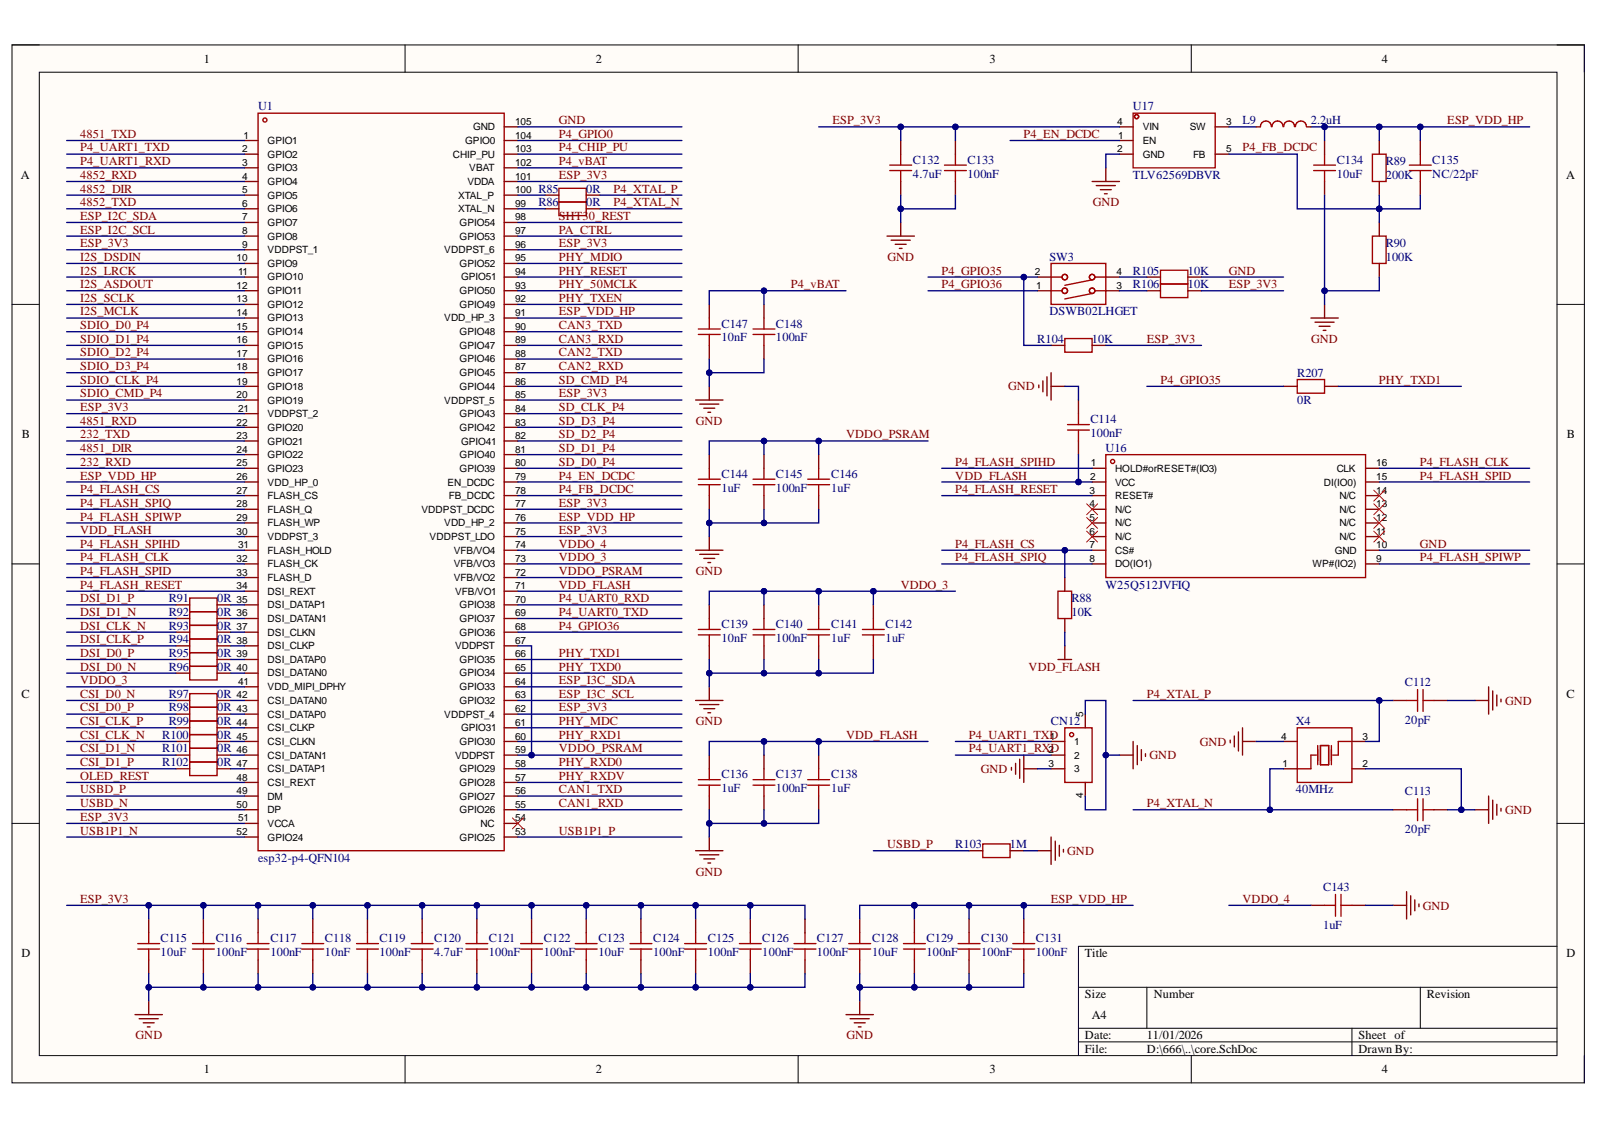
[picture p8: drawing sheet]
<svg xmlns="http://www.w3.org/2000/svg" width="297mm" height="210mm" viewBox="0 0 297 210" stroke-linecap="round" stroke-linejoin="round" font-family="sans-serif">
<defs><g id="words">
<g font-size="2.3">
<text x="37.9" y="11.7">1</text>
<text x="110.7" y="11.7">2</text>
<text x="183.9" y="11.7">3</text>
<text x="256.8" y="11.7">4</text>
<text x="3.9" y="33.3">A</text>
<text x="291.1" y="33.3">A</text>
<text x="4.1" y="81.5">B</text>
<text x="291.3" y="81.5">B</text>
<text x="4" y="129.7">C</text>
<text x="291.2" y="129.7">C</text>
<text x="4" y="178">D</text>
<text x="201.7" y="178">Title</text>
<text x="291.2" y="178">D</text>
<text x="201.7" y="185.6">Size</text>
<text x="214.5" y="185.6">Number</text>
<text x="265.2" y="185.6">Revision</text>
<text x="202.9" y="189.4">A4</text>
<text x="201.7" y="193.2">Date:</text>
<text x="201.7" y="195.7">File:</text>
<text x="213.2" y="193.2">11/01/2026</text>
<text x="213.2" y="195.7">D:\666\..\core.SchDoc</text>
<text x="252.5" y="193.2">Sheet of</text>
<text x="252.5" y="195.7">Drawn By:</text>
<text x="37.9" y="199.6">1</text>
<text x="110.7" y="199.6">2</text>
<text x="183.9" y="199.6">3</text>
<text x="256.8" y="199.6">4</text>
</g>
<g font-size="2.3" fill="#000080">
<text x="48" y="20.5">U1</text>
<text x="210.6" y="20.5">U17</text>
<text x="231" y="23.1">L9</text>
<text x="243.6" y="23.1">2.2uH</text>
<text x="100.1" y="35.8">R85</text>
<text x="109" y="35.8">0R</text>
<text x="169.7" y="30.5">C132</text>
<text x="169.7" y="33">4.7uF</text>
<text x="179.9" y="30.5">C133</text>
<text x="179.9" y="33">100nF</text>
<text x="210.6" y="33.3">TLV62569DBVR</text>
<text x="248.5" y="30.5">C134</text>
<text x="248.5" y="33">10uF</text>
<text x="257.6" y="30.8">R89</text>
<text x="257.6" y="33.3">200K</text>
<text x="266.2" y="30.5">C135</text>
<text x="266.2" y="33">NC/22pF</text>
<text x="100.1" y="38.4">R86</text>
<text x="109" y="38.4">0R</text>
<text x="257.6" y="46">R90</text>
<text x="195.1" y="48.5">SW3</text>
<text x="210.6" y="51">R105</text>
<text x="210.6" y="53.6">R106</text>
<text x="220.8" y="51">10K</text>
<text x="220.8" y="53.6">10K</text>
<text x="257.6" y="48.5">100K</text>
<text x="195.1" y="58.7">DSWB02LHGET</text>
<text x="134.1" y="60.9">C147</text>
<text x="134.1" y="63.5">10nF</text>
<text x="144.2" y="60.9">C148</text>
<text x="144.2" y="63.5">100nF</text>
<text x="192.8" y="63.7">R104</text>
<text x="202.9" y="63.7">10K</text>
<text x="241.1" y="70.1">R207</text>
<text x="241.1" y="75.1">0R</text>
<text x="202.7" y="78.7">C114</text>
<text x="202.7" y="81.2">100nF</text>
<text x="134.1" y="88.9">C144</text>
<text x="144.2" y="88.9">C145</text>
<text x="154.5" y="88.9">C146</text>
<text x="205.5" y="84">U16</text>
<text x="134.1" y="91.4">1uF</text>
<text x="144.2" y="91.4">100nF</text>
<text x="154.5" y="91.4">1uF</text>
<text x="31.4" y="112">R91</text>
<text x="40.4" y="112">0R</text>
<text x="199.1" y="112">R88</text>
<text x="205.5" y="109.5">W25Q512JVFIQ</text>
<text x="31.4" y="114.5">R92</text>
<text x="31.4" y="117.1">R93</text>
<text x="31.4" y="119.6">R94</text>
<text x="40.4" y="114.5">0R</text>
<text x="40.4" y="117.1">0R</text>
<text x="40.4" y="119.6">0R</text>
<text x="134.1" y="116.8">C139</text>
<text x="134.1" y="119.3">10nF</text>
<text x="144.2" y="116.8">C140</text>
<text x="144.2" y="119.3">100nF</text>
<text x="154.5" y="116.8">C141</text>
<text x="154.5" y="119.3">1uF</text>
<text x="164.6" y="116.8">C142</text>
<text x="164.6" y="119.3">1uF</text>
<text x="199.1" y="114.5">10K</text>
<text x="31.4" y="122.1">R95</text>
<text x="31.4" y="124.7">R96</text>
<text x="40.4" y="122.1">0R</text>
<text x="40.4" y="124.7">0R</text>
<text x="31.4" y="129.7">R97</text>
<text x="40.4" y="129.7">0R</text>
<text x="261.2" y="127.5">C112</text>
<text x="30.1" y="137.3">R100</text>
<text x="31.4" y="132.3">R98</text>
<text x="31.4" y="134.8">R99</text>
<text x="40.4" y="132.3">0R</text>
<text x="40.4" y="134.8">0R</text>
<text x="40.4" y="137.3">0R</text>
<text x="195.3" y="134.8">CN12</text>
<text x="240.8" y="134.8">X4</text>
<text x="261.2" y="134.6">20pF</text>
<text x="30.1" y="139.9">R101</text>
<text x="30.1" y="142.4">R102</text>
<text x="40.4" y="139.9">0R</text>
<text x="40.4" y="142.4">0R</text>
<text x="134.1" y="144.7">C136</text>
<text x="134.1" y="147.2">1uF</text>
<text x="144.2" y="144.7">C137</text>
<text x="144.2" y="147.2">100nF</text>
<text x="154.5" y="144.7">C138</text>
<text x="154.5" y="147.2">1uF</text>
<text x="240.8" y="147.5">40MHz</text>
<text x="261.2" y="147.7">C113</text>
<text x="261.2" y="154.9">20pF</text>
<text x="48" y="160.2">esp32-p4-QFN104</text>
<text x="177.6" y="157.7">R103</text>
<text x="187.7" y="157.7">1M</text>
<text x="245.9" y="165.6">C143</text>
<text x="245.9" y="172.7">1uF</text>
<text x="29.9" y="175.2">C115</text>
<text x="29.9" y="177.7">10uF</text>
<text x="40.1" y="175.2">C116</text>
<text x="40.1" y="177.7">100nF</text>
<text x="50.3" y="175.2">C117</text>
<text x="50.3" y="177.7">100nF</text>
<text x="60.4" y="175.2">C118</text>
<text x="60.4" y="177.7">10nF</text>
<text x="70.6" y="175.2">C119</text>
<text x="70.6" y="177.7">100nF</text>
<text x="80.7" y="175.2">C120</text>
<text x="80.7" y="177.7">4.7uF</text>
<text x="90.9" y="175.2">C121</text>
<text x="90.9" y="177.7">100nF</text>
<text x="101.1" y="175.2">C122</text>
<text x="101.1" y="177.7">100nF</text>
<text x="111.2" y="175.2">C123</text>
<text x="111.2" y="177.7">10uF</text>
<text x="121.4" y="175.2">C124</text>
<text x="121.4" y="177.7">100nF</text>
<text x="131.5" y="175.2">C125</text>
<text x="131.5" y="177.7">100nF</text>
<text x="141.7" y="175.2">C126</text>
<text x="141.7" y="177.7">100nF</text>
<text x="151.9" y="175.2">C127</text>
<text x="151.9" y="177.7">100nF</text>
<text x="162.1" y="175.2">C128</text>
<text x="162.1" y="177.7">10uF</text>
<text x="172.2" y="175.2">C129</text>
<text x="172.2" y="177.7">100nF</text>
<text x="182.4" y="175.2">C130</text>
<text x="182.4" y="177.7">100nF</text>
<text x="192.5" y="175.2">C131</text>
<text x="192.5" y="177.7">100nF</text>
</g>
<g font-size="2.3" fill="#800000">
<text x="103.9" y="23.1">GND</text>
<text x="154.7" y="23.1">ESP_3V3</text>
<text x="269" y="23.1">ESP_VDD_HP</text>
<text x="14.9" y="25.6">4851_TXD</text>
<text x="14.9" y="28.1">P4_UART1_TXD</text>
<text x="103.9" y="28.1">P4_CHIP_PU</text>
<text x="103.9" y="25.6">P4_GPIO0</text>
<text x="190.3" y="25.6">P4_EN_DCDC</text>
<text x="231" y="28.1">P4_FB_DCDC</text>
<text x="14.9" y="30.8">P4_UART1_RXD</text>
<text x="14.9" y="33.3">4852_RXD</text>
<text x="14.9" y="35.8">4852_DIR</text>
<text x="103.9" y="33.3">ESP_3V3</text>
<text x="103.9" y="30.8">P4_vBAT</text>
<text x="114" y="35.8">P4_XTAL_P</text>
<text x="14.9" y="38.4">4852_TXD</text>
<text x="14.9" y="40.9">ESP_I2C_SDA</text>
<text x="103.9" y="40.9">SHT30_REST</text>
<text x="114" y="38.4">P4_XTAL_N</text>
<text x="203.1" y="38.4">GND</text>
<text x="14.9" y="46">ESP_3V3</text>
<text x="14.9" y="43.4">ESP_I2C_SCL</text>
<text x="103.9" y="46">ESP_3V3</text>
<text x="103.9" y="43.4">PA_CTRL</text>
<text x="14.9" y="48.5">I2S_DSDIN</text>
<text x="14.9" y="51">I2S_LRCK</text>
<text x="14.9" y="53.6">I2S_ASDOUT</text>
<text x="103.9" y="53.6">PHY_50MCLK</text>
<text x="103.9" y="51">PHY_RESET</text>
<text x="103.9" y="48.5">PHY_MDIO</text>
<text x="147" y="53.6">P4_vBAT</text>
<text x="165" y="48.5">GND</text>
<text x="175" y="51">P4_GPIO35</text>
<text x="175" y="53.6">P4_GPIO36</text>
<text x="228.4" y="53.6">ESP_3V3</text>
<text x="228.4" y="51">GND</text>
<text x="14.9" y="56.1">I2S_SCLK</text>
<text x="14.9" y="58.7">I2S_MCLK</text>
<text x="103.9" y="58.7">ESP_VDD_HP</text>
<text x="103.9" y="56.1">PHY_TXEN</text>
<text x="14.9" y="61.2">SDIO_D0_P4</text>
<text x="14.9" y="63.7">SDIO_D1_P4</text>
<text x="103.9" y="63.7">CAN3_RXD</text>
<text x="103.9" y="61.2">CAN3_TXD</text>
<text x="213.2" y="63.7">ESP_3V3</text>
<text x="243.7" y="63.7">GND</text>
<text x="14.9" y="66.3">SDIO_D2_P4</text>
<text x="14.9" y="68.8">SDIO_D3_P4</text>
<text x="14.9" y="71.3">SDIO_CLK_P4</text>
<text x="103.9" y="71.3">SD_CMD_P4</text>
<text x="103.9" y="68.8">CAN2_RXD</text>
<text x="103.9" y="66.3">CAN2_TXD</text>
<text x="215.7" y="71.3">P4_GPIO35</text>
<text x="256.3" y="71.3">PHY_TXD1</text>
<text x="14.9" y="76.4">ESP_3V3</text>
<text x="14.9" y="73.9">SDIO_CMD_P4</text>
<text x="103.9" y="73.9">ESP_3V3</text>
<text x="103.9" y="76.4">SD_CLK_P4</text>
<text x="187.4" y="72.6">GND</text>
<text x="14.9" y="78.9">4851_RXD</text>
<text x="14.9" y="81.5">232_TXD</text>
<text x="103.9" y="81.5">SD_D2_P4</text>
<text x="103.9" y="78.9">SD_D3_P4</text>
<text x="129.3" y="78.9">GND</text>
<text x="157.3" y="81.5">VDDO_PSRAM</text>
<text x="14.9" y="89.2">ESP_VDD_HP</text>
<text x="14.9" y="84">4851_DIR</text>
<text x="14.9" y="86.5">232_RXD</text>
<text x="103.9" y="89.2">P4_EN_DCDC</text>
<text x="103.9" y="86.5">SD_D0_P4</text>
<text x="103.9" y="84">SD_D1_P4</text>
<text x="177.6" y="86.5">P4_FLASH_SPIHD</text>
<text x="177.6" y="89.2">VDD_FLASH</text>
<text x="263.9" y="86.5">P4_FLASH_CLK</text>
<text x="263.9" y="89.2">P4_FLASH_SPID</text>
<text x="14.9" y="94.2">P4_FLASH_SPIQ</text>
<text x="14.9" y="91.7">P4_FLASH_CS</text>
<text x="103.9" y="94.2">ESP_3V3</text>
<text x="103.9" y="91.7">P4_FB_DCDC</text>
<text x="177.6" y="91.7">P4_FLASH_RESET</text>
<text x="14.9" y="96.8">P4_FLASH_SPIWP</text>
<text x="14.9" y="101.8">P4_FLASH_SPIHD</text>
<text x="14.9" y="99.3">VDD_FLASH</text>
<text x="103.9" y="101.8">VDDO_4</text>
<text x="103.9" y="99.3">ESP_3V3</text>
<text x="103.9" y="96.8">ESP_VDD_HP</text>
<text x="177.6" y="101.8">P4_FLASH_CS</text>
<text x="263.9" y="101.8">GND</text>
<text x="14.9" y="104.4">P4_FLASH_CLK</text>
<text x="14.9" y="106.9">P4_FLASH_SPID</text>
<text x="103.9" y="106.9">VDDO_PSRAM</text>
<text x="103.9" y="104.4">VDDO_3</text>
<text x="129.3" y="106.9">GND</text>
<text x="177.6" y="104.4">P4_FLASH_SPIQ</text>
<text x="263.9" y="104.4">P4_FLASH_SPIWP</text>
<text x="14.9" y="109.5">P4_FLASH_RESET</text>
<text x="14.9" y="112">DSI_D1_P</text>
<text x="103.9" y="109.5">VDD_FLASH</text>
<text x="103.9" y="112">P4_UART0_RXD</text>
<text x="167.4" y="109.5">VDDO_3</text>
<text x="14.9" y="114.5">DSI_D1_N</text>
<text x="14.9" y="117.1">DSI_CLK_N</text>
<text x="14.9" y="119.6">DSI_CLK_P</text>
<text x="103.9" y="117.1">P4_GPIO36</text>
<text x="103.9" y="114.5">P4_UART0_TXD</text>
<text x="14.9" y="122.1">DSI_D0_P</text>
<text x="14.9" y="124.7">DSI_D0_N</text>
<text x="103.9" y="122.1">PHY_TXD1</text>
<text x="103.9" y="124.7">PHY_TXD0</text>
<text x="191.2" y="124.7">VDD_FLASH</text>
<text x="14.9" y="127.2">VDDO_3</text>
<text x="14.9" y="129.7">CSI_D0_N</text>
<text x="103.9" y="129.7">ESP_I3C_SCL</text>
<text x="103.9" y="127.2">ESP_I3C_SDA</text>
<text x="213.2" y="129.7">P4_XTAL_P</text>
<text x="279.8" y="131">GND</text>
<text x="14.9" y="132.3">CSI_D0_P</text>
<text x="14.9" y="134.8">CSI_CLK_P</text>
<text x="14.9" y="137.3">CSI_CLK_N</text>
<text x="103.9" y="132.3">ESP_3V3</text>
<text x="103.9" y="137.3">PHY_RXD1</text>
<text x="103.9" y="134.8">PHY_MDC</text>
<text x="129.3" y="134.8">GND</text>
<text x="157.3" y="137.3">VDD_FLASH</text>
<text x="180.1" y="137.3">P4_UART1_TXD</text>
<text x="14.9" y="139.9">CSI_D1_N</text>
<text x="14.9" y="142.4">CSI_D1_P</text>
<text x="103.9" y="139.9">VDDO_PSRAM</text>
<text x="103.9" y="142.4">PHY_RXD0</text>
<text x="180.1" y="139.9">P4_UART1_RXD</text>
<text x="182.3" y="143.7">GND</text>
<text x="213.7" y="141.1">GND</text>
<text x="223" y="138.6">GND</text>
<text x="14.9" y="145">OLED_REST</text>
<text x="14.9" y="147.5">USBD_P</text>
<text x="103.9" y="147.5">CAN1_TXD</text>
<text x="103.9" y="145">PHY_RXDV</text>
<text x="14.9" y="150.1">USBD_N</text>
<text x="14.9" y="152.6">ESP_3V3</text>
<text x="14.9" y="155.2">USB1P1_N</text>
<text x="103.9" y="155.2">USB1P1_P</text>
<text x="103.9" y="150.1">CAN1_RXD</text>
<text x="213.2" y="150.1">P4_XTAL_N</text>
<text x="279.8" y="151.4">GND</text>
<text x="164.9" y="157.7">USBD_P</text>
<text x="198.4" y="159">GND</text>
<text x="14.9" y="167.9">ESP_3V3</text>
<text x="129.3" y="162.8">GND</text>
<text x="195.3" y="167.9">ESP_VDD_HP</text>
<text x="231" y="167.9">VDDO_4</text>
<text x="264.5" y="169.1">GND</text>
<text x="25.2" y="193.2">GND</text>
<text x="157.4" y="193.2">GND</text>
</g>
<g font-size="1.9">
<text x="95.8" y="23.2">105</text>
<text x="207.7" y="23.2">4</text>
<text x="227.9" y="23.2">3</text>
<text x="45" y="28.3">2</text>
<text x="45.3" y="25.8">1</text>
<text x="49.7" y="26.8">GPIO1</text>
<text x="49.7" y="29.3">GPIO2</text>
<text x="84.2" y="29.3">CHIP_PU</text>
<text x="86.5" y="26.8">GPIO0</text>
<text x="88" y="24.3">GND</text>
<text x="95.8" y="28.3">103</text>
<text x="95.8" y="25.8">104</text>
<text x="207.7" y="28.3">2</text>
<text x="207.9" y="25.8">1</text>
<text x="212.4" y="24.3">VIN</text>
<text x="212.4" y="26.8">EN</text>
<text x="212.4" y="29.3">GND</text>
<text x="221.1" y="24.3">SW</text>
<text x="221.8" y="29.3">FB</text>
<text x="227.9" y="28.3">5</text>
<text x="45" y="30.8">3</text>
<text x="45" y="33.4">4</text>
<text x="45" y="35.9">5</text>
<text x="49.7" y="31.9">GPIO3</text>
<text x="49.7" y="34.4">GPIO4</text>
<text x="86.9" y="34.4">VDDA</text>
<text x="87.2" y="31.9">VBAT</text>
<text x="95.8" y="35.9">100</text>
<text x="95.8" y="33.4">101</text>
<text x="95.8" y="30.8">102</text>
<text x="45" y="38.5">6</text>
<text x="45" y="41">7</text>
<text x="49.7" y="36.9">GPIO5</text>
<text x="49.7" y="39.5">GPIO6</text>
<text x="85.2" y="39.5">XTAL_N</text>
<text x="85.2" y="36.9">XTAL_P</text>
<text x="95.8" y="41">98</text>
<text x="95.8" y="38.5">99</text>
<text x="45" y="43.5">8</text>
<text x="45" y="46.1">9</text>
<text x="49.7" y="42">GPIO7</text>
<text x="49.7" y="44.5">GPIO8</text>
<text x="49.7" y="47.1">VDDPST_1</text>
<text x="82.6" y="47.1">VDDPST_6</text>
<text x="85.4" y="44.5">GPIO53</text>
<text x="85.4" y="42">GPIO54</text>
<text x="95.8" y="46.1">96</text>
<text x="95.8" y="43.5">97</text>
<text x="44" y="48.6">10</text>
<text x="44" y="53.7">12</text>
<text x="44.2" y="51.1">11</text>
<text x="49.7" y="49.6">GPIO9</text>
<text x="49.7" y="52.1">GPIO10</text>
<text x="85.4" y="49.6">GPIO52</text>
<text x="85.7" y="52.1">GPIO51</text>
<text x="95.8" y="53.7">93</text>
<text x="95.8" y="51.1">94</text>
<text x="95.8" y="48.6">95</text>
<text x="192.4" y="51.1">2</text>
<text x="192.6" y="53.7">1</text>
<text x="207.5" y="53.7">3</text>
<text x="207.5" y="51.1">4</text>
<text x="44" y="56.2">13</text>
<text x="44" y="58.7">14</text>
<text x="49.7" y="54.7">GPIO11</text>
<text x="49.7" y="57.2">GPIO12</text>
<text x="49.7" y="59.8">GPIO13</text>
<text x="82.6" y="59.8">VDD_HP_3</text>
<text x="85.4" y="57.2">GPIO49</text>
<text x="85.4" y="54.7">GPIO50</text>
<text x="95.8" y="58.7">91</text>
<text x="95.8" y="56.2">92</text>
<text x="44" y="61.3">15</text>
<text x="44" y="63.8">16</text>
<text x="49.7" y="62.3">GPIO14</text>
<text x="49.7" y="64.8">GPIO15</text>
<text x="85.4" y="64.8">GPIO47</text>
<text x="85.4" y="62.3">GPIO48</text>
<text x="95.8" y="63.8">89</text>
<text x="95.8" y="61.3">90</text>
<text x="44" y="66.3">17</text>
<text x="44" y="68.9">18</text>
<text x="44" y="71.5">19</text>
<text x="49.7" y="67.4">GPIO16</text>
<text x="49.7" y="69.9">GPIO17</text>
<text x="85.4" y="69.9">GPIO45</text>
<text x="85.4" y="67.4">GPIO46</text>
<text x="95.8" y="71.5">86</text>
<text x="95.8" y="68.9">87</text>
<text x="95.8" y="66.3">88</text>
<text x="44" y="74">20</text>
<text x="44.2" y="76.6">21</text>
<text x="49.7" y="72.5">GPIO18</text>
<text x="49.7" y="75.1">GPIO19</text>
<text x="49.7" y="77.6">VDDPST_2</text>
<text x="82.6" y="75.1">VDDPST_5</text>
<text x="85.4" y="77.6">GPIO43</text>
<text x="85.4" y="72.5">GPIO44</text>
<text x="95.8" y="76.6">84</text>
<text x="95.8" y="74">85</text>
<text x="44" y="79.1">22</text>
<text x="44" y="81.6">23</text>
<text x="49.7" y="80.1">GPIO20</text>
<text x="49.7" y="82.7">GPIO21</text>
<text x="85.4" y="80.1">GPIO42</text>
<text x="85.7" y="82.7">GPIO41</text>
<text x="95.8" y="81.6">82</text>
<text x="95.8" y="79.1">83</text>
<text x="44" y="84.2">24</text>
<text x="44" y="86.7">25</text>
<text x="44" y="89.3">26</text>
<text x="49.7" y="85.2">GPIO22</text>
<text x="49.7" y="87.7">GPIO23</text>
<text x="85.4" y="87.7">GPIO39</text>
<text x="85.4" y="85.2">GPIO40</text>
<text x="95.8" y="89.3">79</text>
<text x="95.8" y="86.7">80</text>
<text x="95.8" y="84.2">81</text>
<text x="202.6" y="89.3">2</text>
<text x="202.8" y="86.7">1</text>
<text x="207.3" y="87.7">HOLD#orRESET#(IO3)</text>
<text x="248.5" y="87.7">CLK</text>
<text x="255.8" y="86.7">16</text>
<text x="255.8" y="89.3">15</text>
<text x="44" y="91.8">27</text>
<text x="44" y="94.3">28</text>
<text x="49.7" y="90.3">VDD_HP_0</text>
<text x="49.7" y="92.8">FLASH_CS</text>
<text x="49.7" y="95.3">FLASH_Q</text>
<text x="78.3" y="95.3">VDDPST_DCDC</text>
<text x="83.2" y="90.3">EN_DCDC</text>
<text x="83.4" y="92.8">FB_DCDC</text>
<text x="95.8" y="94.3">77</text>
<text x="95.8" y="91.8">78</text>
<text x="202.5" y="94.3">4</text>
<text x="202.5" y="91.8">3</text>
<text x="207.3" y="95.3">N/C</text>
<text x="207.3" y="92.8">RESET#</text>
<text x="207.3" y="90.3">VCC</text>
<text x="246.1" y="90.3">DI(IO0)</text>
<text x="249" y="92.8">N/C</text>
<text x="249" y="95.3">N/C</text>
<text x="255.8" y="91.8">14</text>
<text x="255.8" y="94.3">13</text>
<text x="44" y="96.9">29</text>
<text x="44" y="99.4">30</text>
<text x="44.2" y="101.9">31</text>
<text x="49.7" y="97.9">FLASH_WP</text>
<text x="49.7" y="100.4">VDDPST_3</text>
<text x="79.9" y="100.4">VDDPST_LDO</text>
<text x="82.6" y="97.9">VDD_HP_2</text>
<text x="95.8" y="101.9">74</text>
<text x="95.8" y="99.4">75</text>
<text x="95.8" y="96.9">76</text>
<text x="202.5" y="101.9">7</text>
<text x="202.5" y="99.4">6</text>
<text x="202.5" y="96.9">5</text>
<text x="207.3" y="100.4">N/C</text>
<text x="207.3" y="97.9">N/C</text>
<text x="249" y="97.9">N/C</text>
<text x="249" y="100.4">N/C</text>
<text x="255.8" y="96.9">12</text>
<text x="255.8" y="99.4">11</text>
<text x="255.8" y="101.9">10</text>
<text x="44" y="104.5">32</text>
<text x="44" y="107">33</text>
<text x="49.7" y="102.9">FLASH_HOLD</text>
<text x="49.7" y="105.5">FLASH_CK</text>
<text x="84.3" y="105.5">VFB/VO3</text>
<text x="84.3" y="102.9">VFB/VO4</text>
<text x="95.8" y="107">72</text>
<text x="95.8" y="104.5">73</text>
<text x="202.5" y="104.5">8</text>
<text x="207.3" y="105.5">DO(IO1)</text>
<text x="207.3" y="102.9">CS#</text>
<text x="244" y="105.5">WP#(IO2)</text>
<text x="248.1" y="102.9">GND</text>
<text x="255.8" y="104.5">9</text>
<text x="44" y="109.5">34</text>
<text x="44" y="112.1">35</text>
<text x="49.7" y="108">FLASH_D</text>
<text x="49.7" y="110.6">DSI_REXT</text>
<text x="49.7" y="113.1">DSI_DATAP1</text>
<text x="84.3" y="108">VFB/VO2</text>
<text x="84.6" y="110.6">VFB/VO1</text>
<text x="85.4" y="113.1">GPIO38</text>
<text x="95.8" y="112.1">70</text>
<text x="95.8" y="109.5">71</text>
<text x="44" y="114.6">36</text>
<text x="44" y="117.1">37</text>
<text x="44" y="119.7">38</text>
<text x="49.7" y="115.6">DSI_DATAN1</text>
<text x="49.7" y="118.2">DSI_CLKN</text>
<text x="85.4" y="118.2">GPIO36</text>
<text x="85.4" y="115.6">GPIO37</text>
<text x="95.8" y="119.7">67</text>
<text x="95.8" y="117.1">68</text>
<text x="95.8" y="114.6">69</text>
<text x="44" y="122.2">39</text>
<text x="44" y="124.8">40</text>
<text x="49.7" y="120.7">DSI_CLKP</text>
<text x="49.7" y="123.2">DSI_DATAP0</text>
<text x="49.7" y="125.8">DSI_DATAN0</text>
<text x="84.6" y="120.7">VDDPST</text>
<text x="85.4" y="125.8">GPIO34</text>
<text x="85.4" y="123.2">GPIO35</text>
<text x="95.8" y="124.8">65</text>
<text x="95.8" y="122.2">66</text>
<text x="44" y="129.8">42</text>
<text x="44.2" y="127.3">41</text>
<text x="49.7" y="128.3">VDD_MIPI_DPHY</text>
<text x="49.7" y="130.9">CSI_DATAN0</text>
<text x="85.4" y="130.9">GPIO32</text>
<text x="85.4" y="128.3">GPIO33</text>
<text x="95.8" y="129.8">63</text>
<text x="95.8" y="127.3">64</text>
<text x="44" y="132.4">43</text>
<text x="44" y="135">44</text>
<text x="44" y="137.5">45</text>
<text x="49.7" y="133.5">CSI_DATAP0</text>
<text x="49.7" y="136">CSI_CLKP</text>
<text x="82.6" y="133.5">VDDPST_4</text>
<text x="85.7" y="136">GPIO31</text>
<text x="95.8" y="137.5">60</text>
<text x="95.8" y="135">61</text>
<text x="95.8" y="132.4">62</text>
<text x="195.2" y="137.5">1</text>
<text x="201.3" y="133.3" transform="rotate(-90 201.3 133.3)">5</text>
<text x="238.1" y="137.5">4</text>
<text x="253.3" y="137.5">3</text>
<text x="44" y="140">46</text>
<text x="44" y="142.6">47</text>
<text x="49.7" y="138.5">CSI_CLKN</text>
<text x="49.7" y="141.1">CSI_DATAN1</text>
<text x="49.7" y="143.6">CSI_DATAP1</text>
<text x="84.6" y="141.1">VDDPST</text>
<text x="85.4" y="143.6">GPIO29</text>
<text x="85.4" y="138.5">GPIO30</text>
<text x="95.8" y="142.6">58</text>
<text x="95.8" y="140">59</text>
<text x="194.9" y="140">2</text>
<text x="194.9" y="142.6">3</text>
<text x="199.7" y="138.5">1</text>
<text x="199.7" y="141.1">2</text>
<text x="199.7" y="143.6">3</text>
<text x="238.4" y="142.6">1</text>
<text x="253.3" y="142.6">2</text>
<text x="44" y="145.1">48</text>
<text x="44" y="147.7">49</text>
<text x="49.7" y="146.1">CSI_REXT</text>
<text x="49.7" y="148.7">DM</text>
<text x="85.4" y="148.7">GPIO27</text>
<text x="85.4" y="146.1">GPIO28</text>
<text x="95.8" y="147.7">56</text>
<text x="95.8" y="145.1">57</text>
<text x="201.3" y="148.4" transform="rotate(-90 201.3 148.4)">4</text>
<text x="44" y="150.2">50</text>
<text x="44" y="155.3">52</text>
<text x="44.2" y="152.7">51</text>
<text x="49.7" y="151.2">DP</text>
<text x="49.7" y="153.7">VCCA</text>
<text x="85.4" y="151.2">GPIO26</text>
<text x="89.3" y="153.7">NC</text>
<text x="95.8" y="155.3">53</text>
<text x="95.8" y="152.7">54</text>
<text x="95.8" y="150.2">55</text>
<text x="49.7" y="156.3">GPIO24</text>
<text x="85.4" y="156.3">GPIO25</text>
</g>
</g></defs>
<path d="M2.2 8.4h292.3v192.9h-292.3z" fill-rule="evenodd" fill="#fffcf8"/>
<path d="M2.2 8.4h292.3v192.9h-292.3z" fill="none" stroke="#000" stroke-width=".19"/>
<path d="M7.3 13.4h282.1v182.9h-282.1z" fill-rule="evenodd" fill="#fffcf8"/>
<g fill="none" stroke="#000" stroke-width=".19">
<path d="M2.2 8.3h5.1M7.3 13.4h282.1v182.9h-282.1zM75.3 8.3v5.1M148.4 8.3v5.1M221.4 8.4v5M289.4 8.4h5.1v5M2.2 56.6h5.1M289.4 56.6h5.1M2.2 104.8h5.1M289.4 104.8h5.1M2.2 153.1h5.1M289.4 153.1h5.1"/>
<path d="M289.4 175.9h-88.9v20.4M75.3 196.3v5M148.4 196.3v5M200.5 183.6h88.9M200.5 191.2h88.9M200.5 193.7h88.9M213.2 183.6v7.6M221.4 196.3v5M251.3 191.2v5.1M264 183.6v7.6M294.5 196.3v5"/>
</g>
<g fill="none" stroke="#a00000" stroke-width=".25">
<path d="M48 21h45.7v137.2h-45.7zM103.9 35h5.1v2.6h-5.1zM103.9 37.6h5.1v2.5h-5.1zM165.4 31.7h4.1M165.4 30.7h4.1M167.4 28.7v2M167.4 31.7v2M175.6 31.7h4M175.6 30.7h4M177.6 28.7v2M177.6 31.7v2M210.6 21h15.3v10.2h-15.3z"/>
<path d="M244.2 31.7h4M244.2 30.7h4M246.2 28.7v2M246.2 31.7v2M255.1 28.7h2.6v5h-2.6zM262 31.7h4M262 30.7h4M264 28.7v2M264 31.7v2M131.8 59.1v2.1M142 59.1v2.1M195.4 49h10.2v7.6h-10.2z"/>
<path d="M195.4 51.5h2M195.4 54.1h2M203 52l-5.1 1M203 54.6l-5.1 1M203.5 51.5h2.1M203.5 54.1h2.1M215.7 50.2h5.1v2.6h-5.1zM215.7 52.8h5.1v2.5h-5.1zM255.1 43.9h2.6v5.1h-2.6zM129.8 62.2h4.1M129.8 61.2h4.1M131.8 62.2v2"/>
<path d="M140 62.2h4M140 61.2h4M142 62.2v2M197.9 62.9h5.1v2.6h-5.1zM198.4 80h4.1M198.4 78.9h4.1M200.5 76.9v2M200.5 80v2M129.8 90.1h4.1M129.8 89.1h4.1M131.8 87.1v2M131.8 90.1v2"/>
<path d="M140 90.1h4M140 89.1h4M142 87.1v2M142 90.1v2M150.1 90.1h4.1M150.1 89.1h4.1M152.2 87.1v2M152.2 90.1v2M205.6 84.5h48.2v22.9h-48.2zM35.3 111.2h5v2.5h-5zM35.3 113.7h5v2.6h-5zM35.3 116.3h5v2.5h-5z"/>
<path d="M35.3 118.8h5v2.5h-5zM129.8 118h4.1M129.8 117h4.1M131.8 115v2M131.8 118v2.1M140 118h4M140 117h4M142 115v2M142 118v2.1M150.1 118h4.1M150.1 117h4.1M152.2 115v2"/>
<path d="M152.2 118v2.1M160.3 118h4.1M160.3 117h4.1M162.3 115v2M162.3 118v2.1M196.7 109.9h2.5v5.1h-2.5zM35.3 121.3h5v2.6h-5zM35.3 123.9h5v2.5h-5zM35.3 129h5v2.5h-5zM35.3 131.5h5v2.5h-5zM35.3 134h5v2.6h-5zM35.3 136.6h5v2.5h-5z"/>
<path d="M35.3 139.1h5v2.6h-5zM197.9 135.3h5.1v10.2h-5.1zM241.1 135.3h10.2v10.2h-10.2zM244.9 138.6v3.6M245.4 138.6h1.6v3.6h-1.6zM247.5 138.6v3.6M251.3 137.9h-2.5v2.5h-1.1M261.5 130.2h2M263.5 128.2v4.1M264.5 130.2h2M264.5 128.2v4.1M35.3 141.7h5v2.5h-5z"/>
<path d="M129.8 146h4.1M129.8 145h4.1M131.8 142.9v2.1M131.8 146v2M140 146h4M140 145h4M142 142.9v2.1M142 146v2M150.1 146h4.1M150.1 145h4.1M152.2 142.9v2.1M152.2 146v2"/>
<path d="M182.7 156.9h5.1v2.5h-5.1zM244.7 140.4h-1v2.5h-2.6M261.5 150.6h2M263.5 148.5v4.1M264.5 148.5v4.1M264.5 150.6h2M25.6 176.4h4.1M25.6 175.4h4.1M27.6 173.4v2M27.6 176.4v2.1M35.8 176.4h4M35.8 175.4h4"/>
<path d="M37.8 173.4v2M37.8 176.4v2.1M45.9 176.4h4.1M45.9 175.4h4.1M48 173.4v2M48 176.4v2.1M56.1 176.4h4.1M56.1 175.4h4.1M58.1 173.4v2M58.1 176.4v2.1M66.3 176.4h4M66.3 175.4h4"/>
<path d="M68.3 173.4v2M68.3 176.4v2.1M76.4 176.4h4.1M76.4 175.4h4.1M78.5 173.4v2M78.5 176.4v2.1M86.6 176.4h4.1M86.6 175.4h4.1M88.6 173.4v2M88.6 176.4v2.1M96.8 176.4h4M96.8 175.4h4"/>
<path d="M98.8 173.4v2M98.8 176.4v2.1M106.9 176.4h4.1M106.9 175.4h4.1M109 173.4v2M109 176.4v2.1M117.1 176.4h4.1M117.1 175.4h4.1M119.1 173.4v2M119.1 176.4v2.1M127.3 176.4h4M127.3 175.4h4"/>
<path d="M129.3 173.4v2M129.3 176.4v2.1M137.4 176.4h4.1M137.4 175.4h4.1M139.5 173.4v2M139.5 176.4v2.1M147.6 176.4h4.1M147.6 175.4h4.1M149.6 173.4v2M149.6 176.4v2.1M157.8 176.4h4M157.8 175.4h4"/>
<path d="M159.8 173.4v2M159.8 176.4v2.1M167.9 176.4h4.1M167.9 175.4h4.1M170 173.4v2M170 176.4v2.1M178.1 176.4h4.1M178.1 175.4h4.1M180.1 173.4v2M180.1 176.4v2.1M188.3 176.4h4M188.3 175.4h4"/>
<path d="M190.3 173.4v2M190.3 176.4v2.1M246.2 168.3h2M248.2 166.3v4M249.3 166.3v4M249.3 168.3h2"/>
<circle cx="49.2" cy="22.3" r=".38"/>
<circle cx="211.3" cy="21.7" r=".38"/>
<circle cx="197.9" cy="51.5" r=".51"/>
<circle cx="197.9" cy="54.1" r=".51"/>
<circle cx="203" cy="51.5" r=".51"/>
<circle cx="203" cy="54.1" r=".51"/>
<circle cx="206.8" cy="85.8" r=".38"/>
<circle cx="199.2" cy="136.6" r=".38"/>
</g>
<g fill="none" stroke="#800" stroke-width=".25">
<path d="M45.4 26.1h2.6M45.4 28.7h2.6M45.4 31.2h2.6M45.4 33.7h2.6M45.4 36.3h2.6M45.4 38.8h2.6M93.7 26.1h2.6M93.7 28.7h2.6M93.7 31.2h2.6M93.7 33.7h2.6M93.7 36.3h2.6M93.7 38.8h2.6"/>
<path d="M93.7 23.6h2.6M101.3 36.3h2.6M101.3 38.8h2.6M109 36.3h2.5M109 38.8h2.5M167.4 26.1v2.6M167.4 33.7v2.6M177.6 26.1v2.6M177.6 33.7v2.6M208.1 26.1h2.5M208.1 28.7h2.5M208.1 23.6h2.5"/>
<path d="M225.9 28.7h2.5M225.9 23.6h2.5M246.2 26.1v2.6M246.2 33.7v2.6M256.4 26.1v2.6M256.4 33.7v2.6M264 26.1v2.6M264 33.7v2.6M45.4 41.4h2.6M45.4 43.9h2.6M45.4 46.4h2.6M45.4 49h2.6"/>
<path d="M45.4 51.5h2.6M45.4 54.1h2.6M45.4 56.6h2.6M45.4 59.1h2.6M93.7 41.4h2.6M93.7 43.9h2.6M93.7 46.4h2.6M93.7 49h2.6M93.7 51.5h2.6M93.7 54.1h2.6M93.7 56.6h2.6M93.7 59.1h2.6"/>
<path d="M131.8 56.6v2.5M142 56.6v2.5M192.8 51.5h2.6M192.8 54.1h2.6M205.6 51.5h2.5M205.6 54.1h2.5M213.2 51.5h2.5M213.2 54.1h2.5M220.8 51.5h2.5M220.8 54.1h2.5M256.4 41.4v2.5M256.4 49v2.5"/>
<path d="M45.4 61.7h2.6M45.4 64.2h2.6M45.4 66.8h2.6M45.4 69.3h2.6M45.4 71.8h2.6M45.4 74.4h2.6M45.4 76.9h2.6M45.4 79.4h2.6M93.7 61.7h2.6M93.7 64.2h2.6M93.7 66.8h2.6M93.7 69.3h2.6"/>
<path d="M93.7 71.8h2.6M93.7 74.4h2.6M93.7 76.9h2.6M93.7 79.4h2.6M131.8 64.2v2.6M142 64.2v2.6M195.4 64.2h2.5M200.5 74.4v2.5M203 64.2h2.6M45.4 82h2.6M45.4 84.5h2.6M45.4 87.1h2.6"/>
<path d="M45.4 89.6h2.6M45.4 92.1h2.6M45.4 94.7h2.6M45.4 97.2h2.6M45.4 99.8h2.6M93.7 82h2.6M93.7 84.5h2.6M93.7 87.1h2.6M93.7 89.6h2.6M93.7 92.1h2.6M93.7 94.7h2.6M93.7 97.2h2.6"/>
<path d="M93.7 99.8h2.6M131.8 84.5v2.6M131.8 92.1v2.6M142 84.5v2.6M142 92.1v2.6M152.2 84.5v2.6M152.2 92.1v2.6M200.5 82v2.5M203 87.1h2.6M203 89.6h2.6M203 92.1h2.6M203 94.7h2.6"/>
<path d="M203 97.2h2.6M203 99.8h2.6M253.8 87.1h2.6M253.8 89.6h2.6M253.8 92.1h2.6M253.8 94.7h2.6M253.8 97.2h2.6M253.8 99.8h2.6M32.7 112.5h2.6M32.7 115h2.6M32.7 117.5h2.6M40.3 112.5h2.6"/>
<path d="M40.3 115h2.6M40.3 117.5h2.6M45.4 102.3h2.6M45.4 104.8h2.6M45.4 107.4h2.6M45.4 109.9h2.6M45.4 112.5h2.6M45.4 115h2.6M45.4 117.5h2.6M93.7 102.3h2.6M93.7 104.8h2.6M93.7 107.4h2.6"/>
<path d="M93.7 109.9h2.6M93.7 112.5h2.6M93.7 115h2.6M93.7 117.5h2.6M131.8 112.5v2.5M142 112.5v2.5M152.2 112.5v2.5M162.3 112.5v2.5M197.9 107.4v2.5M197.9 115v2.5M203 102.3h2.6M203 104.8h2.6"/>
<path d="M253.8 102.3h2.6M253.8 104.8h2.6M32.7 120.1h2.6M32.7 122.6h2.6M32.7 125.2h2.6M32.7 130.2h2.6M32.7 132.8h2.6M32.7 135.3h2.6M32.7 137.9h2.6M40.3 120.1h2.6M40.3 122.6h2.6M40.3 125.2h2.6"/>
<path d="M40.3 130.2h2.6M40.3 132.8h2.6M40.3 135.3h2.6M40.3 137.9h2.6M45.4 120.1h2.6M45.4 122.6h2.6M45.4 125.2h2.6M45.4 127.7h2.6M45.4 130.2h2.6M45.4 132.8h2.6M45.4 135.3h2.6M45.4 137.9h2.6"/>
<path d="M93.7 120.1h2.6M93.7 122.6h2.6M93.7 125.2h2.6M93.7 127.7h2.6M93.7 130.2h2.6M93.7 132.8h2.6M93.7 135.3h2.6M93.7 137.9h2.6M131.8 120.1v2.5M142 120.1v2.5M152.2 120.1v2.5M162.3 120.1v2.5"/>
<path d="M195.4 137.9h2.5M201.7 132.8v2.5M238.6 137.9h2.5M251.3 137.9h2.5M258.9 130.2h2.6M266.5 130.2h2.6M32.7 140.4h2.6M32.7 142.9h2.6M40.3 140.4h2.6M40.3 142.9h2.6M45.4 140.4h2.6M45.4 142.9h2.6"/>
<path d="M45.4 145.5h2.6M45.4 148h2.6M45.4 150.5h2.6M45.4 153.1h2.6M45.4 155.6h2.6M93.7 140.4h2.6M93.7 142.9h2.6M93.7 145.5h2.6M93.7 148h2.6M93.7 150.5h2.6M93.7 153.1h2.6M93.7 155.6h2.6"/>
<path d="M131.8 140.4v2.5M131.8 148v2.5M142 140.4v2.5M142 148v2.5M152.2 140.4v2.5M152.2 148v2.5M180.1 158.2h2.6M187.8 158.2h2.5M195.4 140.4h2.5M195.4 142.9h2.5M201.7 145.5v2.5M238.6 142.9h2.5"/>
<path d="M251.3 142.9h2.5M258.9 150.6h2.6M266.5 150.6h2.6M27.6 170.9v2.5M27.6 178.5v2.5M37.8 170.9v2.5M37.8 178.5v2.5M48 170.9v2.5M48 178.5v2.5M58.1 170.9v2.5M58.1 178.5v2.5M68.3 170.9v2.5"/>
<path d="M68.3 178.5v2.5M78.5 170.9v2.5M78.5 178.5v2.5M88.6 170.9v2.5M88.6 178.5v2.5M98.8 170.9v2.5M98.8 178.5v2.5M109 170.9v2.5M109 178.5v2.5M119.1 170.9v2.5M119.1 178.5v2.5M129.3 170.9v2.5"/>
<path d="M129.3 178.5v2.5M139.5 170.9v2.5M139.5 178.5v2.5M149.6 170.9v2.5M149.6 178.5v2.5M159.8 170.9v2.5M159.8 178.5v2.5M170 170.9v2.5M170 178.5v2.5M180.1 170.9v2.5M180.1 178.5v2.5M190.3 170.9v2.5"/>
<path d="M190.3 178.5v2.5M243.7 168.3h2.5M251.3 168.3h2.5"/>
</g>
<g fill="none" stroke="#f00" stroke-width=".19">
<path d="M202 98.7l2 2.1M202 96.2l2 2M202 93.7l2 2M204 98.7l-2 2.1M204 96.2l-2 2M204 93.7l-2 2M255.4 91.1l2 2.1M255.4 93.7l2 2M255.4 96.2l2 2M255.4 98.7l2 2.1M257.4 91.1l-2 2.1M257.4 93.7l-2 2"/>
<path d="M257.4 96.2l-2 2M257.4 98.7l-2 2.1M95.2 152.1l2.1 2M97.3 152.1l-2.1 2"/>
</g>
<g fill="none" stroke="#800000" stroke-width=".25">
<path d="M203 33.7h5.1M203.8 34.5h3.5M204.5 35.3h2.1M205.3 36h.5M205.6 31.2v2.5M164.9 43.9h5.1M165.6 44.7h3.6M166.4 45.4h2M167.2 46.2h.5M167.4 41.4v2.5M243.7 59.1h5.1M244.4 59.9h3.6"/>
<path d="M246.2 56.6v2.5M129.3 74.4h5.1M130.1 75.1h3.5M130.8 75.9h2.1M131.6 76.7h.5M131.8 71.8v2.6M193.1 71.6v.5M193.9 70.8v2M194.6 70.1v3.5M195.4 69.3v5.1M195.4 71.8h2.5M245.2 60.7h2"/>
<path d="M246 61.4h.5M131.8 99.8v2.5M129.3 102.3h5.1M130.1 103.1h3.5M130.8 103.8h2.1M131.6 104.6h.5M129.3 130.2h5.1M130.1 131h3.5M130.8 131.8h2.1M131.6 132.5h.5M131.8 127.7v2.5M196.7 122.6h2.5"/>
<path d="M197.9 120.1v2.5M210.6 137.9v5M211.4 138.6v3.6M212.2 139.4v2M228.7 137.6v.5M229.4 136.8v2.1M230.2 136.1v3.5M231 135.3v5.1M231 137.9h2.5M274.2 130.2h2.5M276.7 127.7v5.1M277.5 128.5v3.5"/>
<path d="M278.2 129.2v2M279 130v.5M129.3 158.2h5.1M130.1 158.9h3.5M130.8 159.7h2.1M131.8 155.6v2.6M192.8 158.2h2.6M195.4 155.6v5.1M196.2 156.4v3.5M196.9 157.2v2M197.7 157.9v.5M208.1 140.4h2.5"/>
<path d="M212.9 140.1v.5M274.2 150.6h2.5M276.7 148v5.1M277.5 148.8v3.5M278.2 149.5v2.1M279 150.3v.5M131.6 160.5h.5M258.9 168.3h2.6M261.5 165.8v5.1M262.2 166.5v3.6M263 167.3v2M263.8 168.1v.5"/>
<path d="M25.1 188.6h5.1M25.9 189.4h3.5M26.6 190.2h2.1M27.4 190.9h.5M27.6 186.1v2.5M157.3 188.6h5M158 189.4h3.6M158.8 190.2h2M159.6 190.9h.5M159.8 186.1v2.5"/>
</g>
<path d="M175.1 89.6h27.9M175.1 87.1h27.9" fill="none" stroke="#000080" stroke-width=".25"/>
<circle cx="200.5" cy="89.6" r=".51" fill="#000080"/>
<circle cx="200.5" cy="89.6" r=".51" fill="none" stroke="#000080" stroke-width=".19"/>
<path d="M175.1 92.1h27.9M175.1 102.3h27.9" fill="none" stroke="#000080" stroke-width=".25"/>
<circle cx="197.9" cy="102.3" r=".51" fill="#000080"/>
<circle cx="197.9" cy="102.3" r=".51" fill="none" stroke="#000080" stroke-width=".19"/>
<path d="M96.3 36.3h5M96.3 38.8h5M111.5 36.3h15.3M111.5 38.8h15.3M256.4 87.1h27.9M256.4 89.6h27.9M175.1 104.8h27.9M256.4 104.8h27.9M256.4 102.3h27.9M269.1 130.2h5.1M269.1 150.6h5.1" fill="none" stroke="#000080" stroke-width=".25"/>
<circle cx="271.6" cy="150.5" r=".51" fill="#000080"/>
<circle cx="271.6" cy="150.5" r=".51" fill="none" stroke="#000080" stroke-width=".19"/>
<path d="M258.9 130.2h-2.5v7.7h-2.6" fill="none" stroke="#000080" stroke-width=".25"/>
<circle cx="256.4" cy="130.2" r=".51" fill="#000080"/>
<circle cx="256.4" cy="130.2" r=".51" fill="none" stroke="#000080" stroke-width=".19"/>
<path d="M253.8 142.9h17.8v7.7" fill="none" stroke="#000080" stroke-width=".25"/>
<circle cx="271.6" cy="150.5" r=".51" fill="#000080"/>
<circle cx="271.6" cy="150.5" r=".51" fill="none" stroke="#000080" stroke-width=".19"/>
<path d="M238.6 142.9h-2.6v7.7h22.9" fill="none" stroke="#000080" stroke-width=".25"/>
<circle cx="236" cy="150.5" r=".51" fill="#000080"/>
<circle cx="236" cy="150.5" r=".51" fill="none" stroke="#000080" stroke-width=".19"/>
<path d="M210.6 150.6h25.4" fill="none" stroke="#000080" stroke-width=".25"/>
<circle cx="236" cy="150.5" r=".51" fill="#000080"/>
<circle cx="236" cy="150.5" r=".51" fill="none" stroke="#000080" stroke-width=".19"/>
<path d="M210.6 130.2h45.8" fill="none" stroke="#000080" stroke-width=".25"/>
<circle cx="256.4" cy="130.2" r=".51" fill="#000080"/>
<circle cx="256.4" cy="130.2" r=".51" fill="none" stroke="#000080" stroke-width=".19"/>
<path d="M200.5 84.5v5.1M233.5 137.9h5.1" fill="none" stroke="#000080" stroke-width=".25"/>
<circle cx="200.5" cy="89.6" r=".51" fill="#000080"/>
<circle cx="200.5" cy="89.6" r=".51" fill="none" stroke="#000080" stroke-width=".19"/>
<path d="M197.9 71.8h2.6v2.6M197.9 102.3v5.1" fill="none" stroke="#000080" stroke-width=".25"/>
<circle cx="197.9" cy="102.3" r=".51" fill="#000080"/>
<circle cx="197.9" cy="102.3" r=".51" fill="none" stroke="#000080" stroke-width=".19"/>
<path d="M197.9 117.5v2.6M27.6 168.3v2.6" fill="none" stroke="#000080" stroke-width=".25"/>
<circle cx="27.6" cy="168.3" r=".51" fill="#000080"/>
<circle cx="27.6" cy="168.3" r=".51" fill="none" stroke="#000080" stroke-width=".19"/>
<path d="M27.6 181v5.1" fill="none" stroke="#000080" stroke-width=".25"/>
<circle cx="27.6" cy="183.6" r=".51" fill="#000080"/>
<circle cx="27.6" cy="183.6" r=".51" fill="none" stroke="#000080" stroke-width=".19"/>
<path d="M37.8 181v2.6h-10.2" fill="none" stroke="#000080" stroke-width=".25"/>
<circle cx="37.8" cy="183.6" r=".51" fill="#000080"/>
<circle cx="37.8" cy="183.6" r=".51" fill="none" stroke="#000080" stroke-width=".19"/>
<circle cx="27.6" cy="183.6" r=".51" fill="#000080"/>
<circle cx="27.6" cy="183.6" r=".51" fill="none" stroke="#000080" stroke-width=".19"/>
<path d="M12.4 168.3h25.4v2.6" fill="none" stroke="#000080" stroke-width=".25"/>
<circle cx="27.6" cy="168.3" r=".51" fill="#000080"/>
<circle cx="27.6" cy="168.3" r=".51" fill="none" stroke="#000080" stroke-width=".19"/>
<circle cx="37.8" cy="168.3" r=".51" fill="#000080"/>
<circle cx="37.8" cy="168.3" r=".51" fill="none" stroke="#000080" stroke-width=".19"/>
<path d="M37.8 168.3h10.2v2.6" fill="none" stroke="#000080" stroke-width=".25"/>
<circle cx="48" cy="168.3" r=".51" fill="#000080"/>
<circle cx="48" cy="168.3" r=".51" fill="none" stroke="#000080" stroke-width=".19"/>
<circle cx="37.8" cy="168.3" r=".51" fill="#000080"/>
<circle cx="37.8" cy="168.3" r=".51" fill="none" stroke="#000080" stroke-width=".19"/>
<path d="M48 181v2.6h-10.2" fill="none" stroke="#000080" stroke-width=".25"/>
<circle cx="48" cy="183.6" r=".51" fill="#000080"/>
<circle cx="48" cy="183.6" r=".51" fill="none" stroke="#000080" stroke-width=".19"/>
<circle cx="37.8" cy="183.6" r=".51" fill="#000080"/>
<circle cx="37.8" cy="183.6" r=".51" fill="none" stroke="#000080" stroke-width=".19"/>
<path d="M48 168.3h10.1v2.6" fill="none" stroke="#000080" stroke-width=".25"/>
<circle cx="58.1" cy="168.3" r=".51" fill="#000080"/>
<circle cx="58.1" cy="168.3" r=".51" fill="none" stroke="#000080" stroke-width=".19"/>
<circle cx="48" cy="168.3" r=".51" fill="#000080"/>
<circle cx="48" cy="168.3" r=".51" fill="none" stroke="#000080" stroke-width=".19"/>
<path d="M58.1 168.3h10.2v2.6" fill="none" stroke="#000080" stroke-width=".25"/>
<circle cx="68.3" cy="168.3" r=".51" fill="#000080"/>
<circle cx="68.3" cy="168.3" r=".51" fill="none" stroke="#000080" stroke-width=".19"/>
<circle cx="58.1" cy="168.3" r=".51" fill="#000080"/>
<circle cx="58.1" cy="168.3" r=".51" fill="none" stroke="#000080" stroke-width=".19"/>
<path d="M68.3 168.3h10.2v2.6" fill="none" stroke="#000080" stroke-width=".25"/>
<circle cx="78.5" cy="168.3" r=".51" fill="#000080"/>
<circle cx="78.5" cy="168.3" r=".51" fill="none" stroke="#000080" stroke-width=".19"/>
<circle cx="68.3" cy="168.3" r=".51" fill="#000080"/>
<circle cx="68.3" cy="168.3" r=".51" fill="none" stroke="#000080" stroke-width=".19"/>
<path d="M58.1 181v2.6h-10.1" fill="none" stroke="#000080" stroke-width=".25"/>
<circle cx="58.1" cy="183.6" r=".51" fill="#000080"/>
<circle cx="58.1" cy="183.6" r=".51" fill="none" stroke="#000080" stroke-width=".19"/>
<circle cx="48" cy="183.6" r=".51" fill="#000080"/>
<circle cx="48" cy="183.6" r=".51" fill="none" stroke="#000080" stroke-width=".19"/>
<path d="M68.3 181v2.6h-10.2" fill="none" stroke="#000080" stroke-width=".25"/>
<circle cx="68.3" cy="183.6" r=".51" fill="#000080"/>
<circle cx="68.3" cy="183.6" r=".51" fill="none" stroke="#000080" stroke-width=".19"/>
<circle cx="58.1" cy="183.6" r=".51" fill="#000080"/>
<circle cx="58.1" cy="183.6" r=".51" fill="none" stroke="#000080" stroke-width=".19"/>
<path d="M78.5 181v2.6h-10.2" fill="none" stroke="#000080" stroke-width=".25"/>
<circle cx="78.5" cy="183.6" r=".51" fill="#000080"/>
<circle cx="78.5" cy="183.6" r=".51" fill="none" stroke="#000080" stroke-width=".19"/>
<circle cx="68.3" cy="183.6" r=".51" fill="#000080"/>
<circle cx="68.3" cy="183.6" r=".51" fill="none" stroke="#000080" stroke-width=".19"/>
<path d="M88.6 181v2.6h-10.1" fill="none" stroke="#000080" stroke-width=".25"/>
<circle cx="88.6" cy="183.6" r=".51" fill="#000080"/>
<circle cx="88.6" cy="183.6" r=".51" fill="none" stroke="#000080" stroke-width=".19"/>
<circle cx="78.5" cy="183.6" r=".51" fill="#000080"/>
<circle cx="78.5" cy="183.6" r=".51" fill="none" stroke="#000080" stroke-width=".19"/>
<path d="M78.5 168.3h10.1v2.6" fill="none" stroke="#000080" stroke-width=".25"/>
<circle cx="88.6" cy="168.3" r=".51" fill="#000080"/>
<circle cx="88.6" cy="168.3" r=".51" fill="none" stroke="#000080" stroke-width=".19"/>
<circle cx="78.5" cy="168.3" r=".51" fill="#000080"/>
<circle cx="78.5" cy="168.3" r=".51" fill="none" stroke="#000080" stroke-width=".19"/>
<path d="M88.6 168.3h10.2v2.6" fill="none" stroke="#000080" stroke-width=".25"/>
<circle cx="98.8" cy="168.3" r=".51" fill="#000080"/>
<circle cx="98.8" cy="168.3" r=".51" fill="none" stroke="#000080" stroke-width=".19"/>
<circle cx="88.6" cy="168.3" r=".51" fill="#000080"/>
<circle cx="88.6" cy="168.3" r=".51" fill="none" stroke="#000080" stroke-width=".19"/>
<path d="M98.8 181v2.6h-10.2" fill="none" stroke="#000080" stroke-width=".25"/>
<circle cx="98.8" cy="183.6" r=".51" fill="#000080"/>
<circle cx="98.8" cy="183.6" r=".51" fill="none" stroke="#000080" stroke-width=".19"/>
<circle cx="88.6" cy="183.6" r=".51" fill="#000080"/>
<circle cx="88.6" cy="183.6" r=".51" fill="none" stroke="#000080" stroke-width=".19"/>
<path d="M98.8 168.3h10.2v2.6" fill="none" stroke="#000080" stroke-width=".25"/>
<circle cx="109" cy="168.3" r=".51" fill="#000080"/>
<circle cx="109" cy="168.3" r=".51" fill="none" stroke="#000080" stroke-width=".19"/>
<circle cx="98.8" cy="168.3" r=".51" fill="#000080"/>
<circle cx="98.8" cy="168.3" r=".51" fill="none" stroke="#000080" stroke-width=".19"/>
<path d="M109 181v2.6h-10.2" fill="none" stroke="#000080" stroke-width=".25"/>
<circle cx="109" cy="183.6" r=".51" fill="#000080"/>
<circle cx="109" cy="183.6" r=".51" fill="none" stroke="#000080" stroke-width=".19"/>
<circle cx="98.8" cy="183.6" r=".51" fill="#000080"/>
<circle cx="98.8" cy="183.6" r=".51" fill="none" stroke="#000080" stroke-width=".19"/>
<path d="M109 168.3h10.1v2.6" fill="none" stroke="#000080" stroke-width=".25"/>
<circle cx="119.1" cy="168.3" r=".51" fill="#000080"/>
<circle cx="119.1" cy="168.3" r=".51" fill="none" stroke="#000080" stroke-width=".19"/>
<circle cx="109" cy="168.3" r=".51" fill="#000080"/>
<circle cx="109" cy="168.3" r=".51" fill="none" stroke="#000080" stroke-width=".19"/>
<path d="M119.1 181v2.6h-10.1" fill="none" stroke="#000080" stroke-width=".25"/>
<circle cx="119.1" cy="183.6" r=".51" fill="#000080"/>
<circle cx="119.1" cy="183.6" r=".51" fill="none" stroke="#000080" stroke-width=".19"/>
<circle cx="109" cy="183.6" r=".51" fill="#000080"/>
<circle cx="109" cy="183.6" r=".51" fill="none" stroke="#000080" stroke-width=".19"/>
<path d="M119.1 168.3h10.2v2.6" fill="none" stroke="#000080" stroke-width=".25"/>
<circle cx="129.3" cy="168.3" r=".51" fill="#000080"/>
<circle cx="129.3" cy="168.3" r=".51" fill="none" stroke="#000080" stroke-width=".19"/>
<circle cx="119.1" cy="168.3" r=".51" fill="#000080"/>
<circle cx="119.1" cy="168.3" r=".51" fill="none" stroke="#000080" stroke-width=".19"/>
<path d="M129.3 181v2.6h-10.2" fill="none" stroke="#000080" stroke-width=".25"/>
<circle cx="129.3" cy="183.6" r=".51" fill="#000080"/>
<circle cx="129.3" cy="183.6" r=".51" fill="none" stroke="#000080" stroke-width=".19"/>
<circle cx="119.1" cy="183.6" r=".51" fill="#000080"/>
<circle cx="119.1" cy="183.6" r=".51" fill="none" stroke="#000080" stroke-width=".19"/>
<path d="M139.5 181v2.6h-10.2" fill="none" stroke="#000080" stroke-width=".25"/>
<circle cx="139.5" cy="183.6" r=".51" fill="#000080"/>
<circle cx="139.5" cy="183.6" r=".51" fill="none" stroke="#000080" stroke-width=".19"/>
<circle cx="129.3" cy="183.6" r=".51" fill="#000080"/>
<circle cx="129.3" cy="183.6" r=".51" fill="none" stroke="#000080" stroke-width=".19"/>
<path d="M129.3 168.3h10.2v2.6" fill="none" stroke="#000080" stroke-width=".25"/>
<circle cx="139.5" cy="168.3" r=".51" fill="#000080"/>
<circle cx="139.5" cy="168.3" r=".51" fill="none" stroke="#000080" stroke-width=".19"/>
<circle cx="129.3" cy="168.3" r=".51" fill="#000080"/>
<circle cx="129.3" cy="168.3" r=".51" fill="none" stroke="#000080" stroke-width=".19"/>
<path d="M139.5 168.3h10.1v2.6" fill="none" stroke="#000080" stroke-width=".25"/>
<circle cx="139.5" cy="168.3" r=".51" fill="#000080"/>
<circle cx="139.5" cy="168.3" r=".51" fill="none" stroke="#000080" stroke-width=".19"/>
<path d="M149.6 181v2.6h-10.1" fill="none" stroke="#000080" stroke-width=".25"/>
<circle cx="139.5" cy="183.6" r=".51" fill="#000080"/>
<circle cx="139.5" cy="183.6" r=".51" fill="none" stroke="#000080" stroke-width=".19"/>
<path d="M159.8 181v2.6" fill="none" stroke="#000080" stroke-width=".25"/>
<circle cx="159.8" cy="183.6" r=".51" fill="#000080"/>
<circle cx="159.8" cy="183.6" r=".51" fill="none" stroke="#000080" stroke-width=".19"/>
<path d="M170 181v2.6h-10.2" fill="none" stroke="#000080" stroke-width=".25"/>
<circle cx="170" cy="183.6" r=".51" fill="#000080"/>
<circle cx="170" cy="183.6" r=".51" fill="none" stroke="#000080" stroke-width=".19"/>
<circle cx="159.8" cy="183.6" r=".51" fill="#000080"/>
<circle cx="159.8" cy="183.6" r=".51" fill="none" stroke="#000080" stroke-width=".19"/>
<path d="M170 168.3h-10.2v2.6" fill="none" stroke="#000080" stroke-width=".25"/>
<circle cx="170" cy="168.3" r=".51" fill="#000080"/>
<circle cx="170" cy="168.3" r=".51" fill="none" stroke="#000080" stroke-width=".19"/>
<path d="M170 168.3v2.6" fill="none" stroke="#000080" stroke-width=".25"/>
<circle cx="170" cy="168.3" r=".51" fill="#000080"/>
<circle cx="170" cy="168.3" r=".51" fill="none" stroke="#000080" stroke-width=".19"/>
<path d="M159.8 183.6v2.5" fill="none" stroke="#000080" stroke-width=".25"/>
<circle cx="159.8" cy="183.6" r=".51" fill="#000080"/>
<circle cx="159.8" cy="183.6" r=".51" fill="none" stroke="#000080" stroke-width=".19"/>
<path d="M180.1 181v2.6h-10.1" fill="none" stroke="#000080" stroke-width=".25"/>
<circle cx="180.1" cy="183.6" r=".51" fill="#000080"/>
<circle cx="180.1" cy="183.6" r=".51" fill="none" stroke="#000080" stroke-width=".19"/>
<circle cx="170" cy="183.6" r=".51" fill="#000080"/>
<circle cx="170" cy="183.6" r=".51" fill="none" stroke="#000080" stroke-width=".19"/>
<path d="M190.3 181v2.6h-10.2" fill="none" stroke="#000080" stroke-width=".25"/>
<circle cx="180.1" cy="183.6" r=".51" fill="#000080"/>
<circle cx="180.1" cy="183.6" r=".51" fill="none" stroke="#000080" stroke-width=".19"/>
<path d="M170 168.3h10.1v2.6" fill="none" stroke="#000080" stroke-width=".25"/>
<circle cx="180.1" cy="168.3" r=".51" fill="#000080"/>
<circle cx="180.1" cy="168.3" r=".51" fill="none" stroke="#000080" stroke-width=".19"/>
<circle cx="170" cy="168.3" r=".51" fill="#000080"/>
<circle cx="170" cy="168.3" r=".51" fill="none" stroke="#000080" stroke-width=".19"/>
<path d="M180.1 168.3h10.2v2.6" fill="none" stroke="#000080" stroke-width=".25"/>
<circle cx="190.3" cy="168.3" r=".51" fill="#000080"/>
<circle cx="190.3" cy="168.3" r=".51" fill="none" stroke="#000080" stroke-width=".19"/>
<circle cx="180.1" cy="168.3" r=".51" fill="#000080"/>
<circle cx="180.1" cy="168.3" r=".51" fill="none" stroke="#000080" stroke-width=".19"/>
<path d="M190.3 168.3h20.3" fill="none" stroke="#000080" stroke-width=".25"/>
<circle cx="190.3" cy="168.3" r=".51" fill="#000080"/>
<circle cx="190.3" cy="168.3" r=".51" fill="none" stroke="#000080" stroke-width=".19"/>
<path d="M167.4 36.3v5.1" fill="none" stroke="#000080" stroke-width=".25"/>
<circle cx="167.4" cy="38.8" r=".51" fill="#000080"/>
<circle cx="167.4" cy="38.8" r=".51" fill="none" stroke="#000080" stroke-width=".19"/>
<path d="M177.6 36.3v2.5h-10.2" fill="none" stroke="#000080" stroke-width=".25"/>
<circle cx="167.4" cy="38.8" r=".51" fill="#000080"/>
<circle cx="167.4" cy="38.8" r=".51" fill="none" stroke="#000080" stroke-width=".19"/>
<path d="M187.8 26.1h20.3M208.1 28.7h-2.5v2.5M208.1 23.6h-30.5v2.5" fill="none" stroke="#000080" stroke-width=".25"/>
<circle cx="177.6" cy="23.6" r=".51" fill="#000080"/>
<circle cx="177.6" cy="23.6" r=".51" fill="none" stroke="#000080" stroke-width=".19"/>
<path d="M177.6 23.6h-10.2v2.5" fill="none" stroke="#000080" stroke-width=".25"/>
<circle cx="177.6" cy="23.6" r=".51" fill="#000080"/>
<circle cx="177.6" cy="23.6" r=".51" fill="none" stroke="#000080" stroke-width=".19"/>
<circle cx="167.4" cy="23.6" r=".51" fill="#000080"/>
<circle cx="167.4" cy="23.6" r=".51" fill="none" stroke="#000080" stroke-width=".19"/>
<path d="M152.2 23.6h15.2" fill="none" stroke="#000080" stroke-width=".25"/>
<circle cx="167.4" cy="23.6" r=".51" fill="#000080"/>
<circle cx="167.4" cy="23.6" r=".51" fill="none" stroke="#000080" stroke-width=".19"/>
<path d="M228.4 23.6h5.1M243.7 23.6h2.5v2.5" fill="none" stroke="#000080" stroke-width=".25"/>
<circle cx="246.2" cy="23.6" r=".51" fill="#000080"/>
<circle cx="246.2" cy="23.6" r=".51" fill="none" stroke="#000080" stroke-width=".19"/>
<path d="M246.2 23.6h10.2v2.5" fill="none" stroke="#000080" stroke-width=".25"/>
<circle cx="246.2" cy="23.6" r=".51" fill="#000080"/>
<circle cx="246.2" cy="23.6" r=".51" fill="none" stroke="#000080" stroke-width=".19"/>
<circle cx="256.4" cy="23.6" r=".51" fill="#000080"/>
<circle cx="256.4" cy="23.6" r=".51" fill="none" stroke="#000080" stroke-width=".19"/>
<path d="M256.4 36.3v5.1" fill="none" stroke="#000080" stroke-width=".25"/>
<circle cx="256.4" cy="38.8" r=".51" fill="#000080"/>
<circle cx="256.4" cy="38.8" r=".51" fill="none" stroke="#000080" stroke-width=".19"/>
<path d="M228.4 28.7h12.7v10.1h15.3" fill="none" stroke="#000080" stroke-width=".25"/>
<circle cx="256.4" cy="38.8" r=".51" fill="#000080"/>
<circle cx="256.4" cy="38.8" r=".51" fill="none" stroke="#000080" stroke-width=".19"/>
<path d="M246.2 36.3v20.3" fill="none" stroke="#000080" stroke-width=".25"/>
<circle cx="246.2" cy="54.1" r=".51" fill="#000080"/>
<circle cx="246.2" cy="54.1" r=".51" fill="none" stroke="#000080" stroke-width=".19"/>
<path d="M256.4 51.5v2.6h-10.2" fill="none" stroke="#000080" stroke-width=".25"/>
<circle cx="246.2" cy="54.1" r=".51" fill="#000080"/>
<circle cx="246.2" cy="54.1" r=".51" fill="none" stroke="#000080" stroke-width=".19"/>
<path d="M264 36.3v2.5h-7.6" fill="none" stroke="#000080" stroke-width=".25"/>
<circle cx="256.4" cy="38.8" r=".51" fill="#000080"/>
<circle cx="256.4" cy="38.8" r=".51" fill="none" stroke="#000080" stroke-width=".19"/>
<path d="M256.4 23.6h7.6v2.5" fill="none" stroke="#000080" stroke-width=".25"/>
<circle cx="264" cy="23.6" r=".51" fill="#000080"/>
<circle cx="264" cy="23.6" r=".51" fill="none" stroke="#000080" stroke-width=".19"/>
<circle cx="256.4" cy="23.6" r=".51" fill="#000080"/>
<circle cx="256.4" cy="23.6" r=".51" fill="none" stroke="#000080" stroke-width=".19"/>
<path d="M264 23.6h20.3" fill="none" stroke="#000080" stroke-width=".25"/>
<circle cx="264" cy="23.6" r=".51" fill="#000080"/>
<circle cx="264" cy="23.6" r=".51" fill="none" stroke="#000080" stroke-width=".19"/>
<path d="M131.8 150.5v5.1" fill="none" stroke="#000080" stroke-width=".25"/>
<circle cx="131.8" cy="153.1" r=".51" fill="#000080"/>
<circle cx="131.8" cy="153.1" r=".51" fill="none" stroke="#000080" stroke-width=".19"/>
<path d="M142 150.5v2.6h-10.2" fill="none" stroke="#000080" stroke-width=".25"/>
<circle cx="142" cy="153.1" r=".51" fill="#000080"/>
<circle cx="142" cy="153.1" r=".51" fill="none" stroke="#000080" stroke-width=".19"/>
<circle cx="131.8" cy="153.1" r=".51" fill="#000080"/>
<circle cx="131.8" cy="153.1" r=".51" fill="none" stroke="#000080" stroke-width=".19"/>
<path d="M131.8 140.4v-2.5h10.2v2.5" fill="none" stroke="#000080" stroke-width=".25"/>
<circle cx="142" cy="137.8" r=".51" fill="#000080"/>
<circle cx="142" cy="137.8" r=".51" fill="none" stroke="#000080" stroke-width=".19"/>
<path d="M152.2 150.5v2.6h-10.2" fill="none" stroke="#000080" stroke-width=".25"/>
<circle cx="142" cy="153.1" r=".51" fill="#000080"/>
<circle cx="142" cy="153.1" r=".51" fill="none" stroke="#000080" stroke-width=".19"/>
<path d="M142 137.9h10.2v2.5" fill="none" stroke="#000080" stroke-width=".25"/>
<circle cx="152.2" cy="137.8" r=".51" fill="#000080"/>
<circle cx="152.2" cy="137.8" r=".51" fill="none" stroke="#000080" stroke-width=".19"/>
<circle cx="142" cy="137.8" r=".51" fill="#000080"/>
<circle cx="142" cy="137.8" r=".51" fill="none" stroke="#000080" stroke-width=".19"/>
<path d="M152.2 137.9h20.3" fill="none" stroke="#000080" stroke-width=".25"/>
<circle cx="152.2" cy="137.8" r=".51" fill="#000080"/>
<circle cx="152.2" cy="137.8" r=".51" fill="none" stroke="#000080" stroke-width=".19"/>
<path d="M131.8 122.6v5.1" fill="none" stroke="#000080" stroke-width=".25"/>
<circle cx="131.8" cy="125.2" r=".51" fill="#000080"/>
<circle cx="131.8" cy="125.2" r=".51" fill="none" stroke="#000080" stroke-width=".19"/>
<path d="M142 122.6v2.6h-10.2" fill="none" stroke="#000080" stroke-width=".25"/>
<circle cx="142" cy="125.2" r=".51" fill="#000080"/>
<circle cx="142" cy="125.2" r=".51" fill="none" stroke="#000080" stroke-width=".19"/>
<circle cx="131.8" cy="125.2" r=".51" fill="#000080"/>
<circle cx="131.8" cy="125.2" r=".51" fill="none" stroke="#000080" stroke-width=".19"/>
<path d="M152.2 122.6v2.6h-10.2" fill="none" stroke="#000080" stroke-width=".25"/>
<circle cx="152.2" cy="125.2" r=".51" fill="#000080"/>
<circle cx="152.2" cy="125.2" r=".51" fill="none" stroke="#000080" stroke-width=".19"/>
<circle cx="142" cy="125.2" r=".51" fill="#000080"/>
<circle cx="142" cy="125.2" r=".51" fill="none" stroke="#000080" stroke-width=".19"/>
<path d="M142 109.9v2.6" fill="none" stroke="#000080" stroke-width=".25"/>
<circle cx="142" cy="109.9" r=".51" fill="#000080"/>
<circle cx="142" cy="109.9" r=".51" fill="none" stroke="#000080" stroke-width=".19"/>
<path d="M152.2 109.9v2.6" fill="none" stroke="#000080" stroke-width=".25"/>
<circle cx="152.2" cy="109.9" r=".51" fill="#000080"/>
<circle cx="152.2" cy="109.9" r=".51" fill="none" stroke="#000080" stroke-width=".19"/>
<path d="M162.3 122.6v2.6h-10.1" fill="none" stroke="#000080" stroke-width=".25"/>
<circle cx="152.2" cy="125.2" r=".51" fill="#000080"/>
<circle cx="152.2" cy="125.2" r=".51" fill="none" stroke="#000080" stroke-width=".19"/>
<path d="M162.3 109.9v2.6" fill="none" stroke="#000080" stroke-width=".25"/>
<circle cx="162.3" cy="109.9" r=".51" fill="#000080"/>
<circle cx="162.3" cy="109.9" r=".51" fill="none" stroke="#000080" stroke-width=".19"/>
<path d="M177.6 109.9h-45.8v2.6" fill="none" stroke="#000080" stroke-width=".25"/>
<circle cx="142" cy="109.9" r=".51" fill="#000080"/>
<circle cx="142" cy="109.9" r=".51" fill="none" stroke="#000080" stroke-width=".19"/>
<circle cx="152.2" cy="109.9" r=".51" fill="#000080"/>
<circle cx="152.2" cy="109.9" r=".51" fill="none" stroke="#000080" stroke-width=".19"/>
<circle cx="162.3" cy="109.9" r=".51" fill="#000080"/>
<circle cx="162.3" cy="109.9" r=".51" fill="none" stroke="#000080" stroke-width=".19"/>
<path d="M131.8 94.7v5.1M228.4 168.3h15.3M253.8 168.3h5.1" fill="none" stroke="#000080" stroke-width=".25"/>
<circle cx="131.8" cy="97.2" r=".51" fill="#000080"/>
<circle cx="131.8" cy="97.2" r=".51" fill="none" stroke="#000080" stroke-width=".19"/>
<path d="M142 94.7v2.5h-10.2" fill="none" stroke="#000080" stroke-width=".25"/>
<circle cx="142" cy="97.2" r=".51" fill="#000080"/>
<circle cx="142" cy="97.2" r=".51" fill="none" stroke="#000080" stroke-width=".19"/>
<circle cx="131.8" cy="97.2" r=".51" fill="#000080"/>
<circle cx="131.8" cy="97.2" r=".51" fill="none" stroke="#000080" stroke-width=".19"/>
<path d="M142 82v2.5" fill="none" stroke="#000080" stroke-width=".25"/>
<circle cx="142" cy="82" r=".51" fill="#000080"/>
<circle cx="142" cy="82" r=".51" fill="none" stroke="#000080" stroke-width=".19"/>
<path d="M152.2 82v2.5" fill="none" stroke="#000080" stroke-width=".25"/>
<circle cx="152.2" cy="82" r=".51" fill="#000080"/>
<circle cx="152.2" cy="82" r=".51" fill="none" stroke="#000080" stroke-width=".19"/>
<path d="M152.2 94.7v2.5h-10.2" fill="none" stroke="#000080" stroke-width=".25"/>
<circle cx="142" cy="97.2" r=".51" fill="#000080"/>
<circle cx="142" cy="97.2" r=".51" fill="none" stroke="#000080" stroke-width=".19"/>
<path d="M172.5 82h-40.7v2.5" fill="none" stroke="#000080" stroke-width=".25"/>
<circle cx="142" cy="82" r=".51" fill="#000080"/>
<circle cx="142" cy="82" r=".51" fill="none" stroke="#000080" stroke-width=".19"/>
<circle cx="152.2" cy="82" r=".51" fill="#000080"/>
<circle cx="152.2" cy="82" r=".51" fill="none" stroke="#000080" stroke-width=".19"/>
<g fill="none" stroke="#000080" stroke-width=".25">
<path d="M12.4 46.4h33M12.4 76.9h33M12.4 89.6h33M12.4 92.1h33M12.4 94.7h33M12.4 97.2h33M12.4 99.8h33M12.4 112.5h20.3M12.4 115h20.3M12.4 117.5h20.3M12.4 102.3h33M12.4 104.8h33"/>
<path d="M12.4 107.4h33M12.4 109.9h33M42.9 112.5h2.5M42.9 115h2.5M42.9 117.5h2.5M12.4 120.1h20.3M12.4 122.6h20.3M12.4 125.2h20.3M12.4 127.7h33M12.4 130.2h20.3M12.4 132.8h20.3M12.4 135.3h20.3"/>
<path d="M12.4 137.9h20.3M42.9 120.1h2.5M42.9 122.6h2.5M42.9 125.2h2.5M42.9 130.2h2.5M42.9 132.8h2.5M42.9 135.3h2.5M42.9 137.9h2.5M12.4 140.4h20.3M12.4 142.9h20.3M12.4 145.5h33M12.4 148h33"/>
<path d="M12.4 150.5h33M12.4 153.1h33M42.9 140.4h2.5M42.9 142.9h2.5M96.3 140.4h30.5"/>
</g>
<circle cx="98.8" cy="140.4" r=".51" fill="#000080"/>
<circle cx="98.8" cy="140.4" r=".51" fill="none" stroke="#000080" stroke-width=".19"/>
<path d="M96.3 120.1h2.5v20.3" fill="none" stroke="#000080" stroke-width=".25"/>
<circle cx="98.8" cy="140.4" r=".51" fill="#000080"/>
<circle cx="98.8" cy="140.4" r=".51" fill="none" stroke="#000080" stroke-width=".19"/>
<g fill="none" stroke="#000080" stroke-width=".25">
<path d="M96.3 33.7h30.5M96.3 28.7h30.5M96.3 23.6h30.5M96.3 31.2h30.5M96.3 59.1h30.5M96.3 46.4h30.5M96.3 74.4h30.5M131.8 66.8v5M96.3 99.8h30.5M96.3 97.2h30.5M96.3 94.7h30.5M96.3 92.1h30.5"/>
<path d="M96.3 89.6h30.5M96.3 109.9h30.5M96.3 107.4h30.5M96.3 104.8h30.5M96.3 102.3h30.5M96.3 117.5h30.5M96.3 132.8h30.5M96.3 122.6h30.5M162.3 158.2h17.8M190.3 158.2h2.5"/>
</g>
<circle cx="131.8" cy="69.3" r=".51" fill="#000080"/>
<circle cx="131.8" cy="69.3" r=".51" fill="none" stroke="#000080" stroke-width=".19"/>
<path d="M142 66.8v2.5h-10.2" fill="none" stroke="#000080" stroke-width=".25"/>
<circle cx="131.8" cy="69.3" r=".51" fill="#000080"/>
<circle cx="131.8" cy="69.3" r=".51" fill="none" stroke="#000080" stroke-width=".19"/>
<path d="M142 54.1v2.5" fill="none" stroke="#000080" stroke-width=".25"/>
<circle cx="142" cy="54.1" r=".51" fill="#000080"/>
<circle cx="142" cy="54.1" r=".51" fill="none" stroke="#000080" stroke-width=".19"/>
<path d="M157.3 54.1h-25.5v2.5" fill="none" stroke="#000080" stroke-width=".25"/>
<circle cx="142" cy="54.1" r=".51" fill="#000080"/>
<circle cx="142" cy="54.1" r=".51" fill="none" stroke="#000080" stroke-width=".19"/>
<path d="M172.5 51.5h20.3" fill="none" stroke="#000080" stroke-width=".25"/>
<circle cx="190.3" cy="51.5" r=".51" fill="#000080"/>
<circle cx="190.3" cy="51.5" r=".51" fill="none" stroke="#000080" stroke-width=".19"/>
<path d="M172.5 54.1h20.3M190.3 51.5v12.7h5.1" fill="none" stroke="#000080" stroke-width=".25"/>
<circle cx="190.3" cy="51.5" r=".51" fill="#000080"/>
<circle cx="190.3" cy="51.5" r=".51" fill="none" stroke="#000080" stroke-width=".19"/>
<g fill="none" stroke="#000080" stroke-width=".25">
<path d="M12.4 26.1h33M12.4 28.7h33M12.4 31.2h33M12.4 33.7h33M12.4 36.3h33M12.4 38.8h33M96.3 26.1h30.5M12.4 51.5h33M12.4 54.1h33M12.4 41.4h33M12.4 43.9h33M12.4 49h33"/>
<path d="M12.4 56.6h33M12.4 59.1h33M96.3 51.5h30.5M96.3 54.1h30.5M96.3 41.4h30.5M96.3 43.9h30.5M96.3 49h30.5M96.3 56.6h30.5M208.1 51.5h5.1M208.1 54.1h5.1M223.3 51.5h15.3M223.3 54.1h15.3"/>
<path d="M12.4 64.2h33M12.4 79.4h33M12.4 71.8h33M12.4 69.3h33M12.4 66.8h33M12.4 61.7h33M12.4 74.4h33M96.3 64.2h30.5M96.3 79.4h30.5M96.3 76.9h30.5M96.3 71.8h30.5M96.3 69.3h30.5"/>
<path d="M96.3 66.8h30.5M96.3 61.7h30.5M205.6 64.2h17.7M12.4 82h33M12.4 84.5h33M12.4 87.1h33M96.3 82h30.5M96.3 84.5h30.5M96.3 87.1h30.5M96.3 112.5h30.5M96.3 115h30.5M96.3 137.9h30.5"/>
<path d="M96.3 135.3h30.5M96.3 130.2h30.5M96.3 127.7h30.5M96.3 125.2h30.5M201.7 132.8v-2.6h3.9v10.2h2.5M12.4 155.6h33M96.3 155.6h30.5M96.3 150.5h30.5M96.3 148h30.5M96.3 145.5h30.5M96.3 142.9h30.5"/>
</g>
<circle cx="205.6" cy="140.4" r=".51" fill="#000080"/>
<circle cx="205.6" cy="140.4" r=".51" fill="none" stroke="#000080" stroke-width=".19"/>
<path d="M205.6 140.4v10.2h-3.9v-2.6" fill="none" stroke="#000080" stroke-width=".25"/>
<circle cx="205.6" cy="140.4" r=".51" fill="#000080"/>
<circle cx="205.6" cy="140.4" r=".51" fill="none" stroke="#000080" stroke-width=".19"/>
<path d="M188 142.7v.5M188.8 141.9v2M189.5 141.1v3.6M190.3 140.4v5.1M190.3 142.9h2.5" fill="none" stroke="#800000" stroke-width=".25"/>
<path d="M213.2 71.8h25.4M248.8 71.8h22.8M177.6 137.9h17.8M177.6 140.4h17.8M192.8 142.9h2.6" fill="none" stroke="#000080" stroke-width=".25"/>
<path d="M233.5 23.6h.8M242.9 23.6h.8M238.6 71.8h2.5M246.2 71.8h2.6" fill="none" stroke="#800" stroke-width=".25"/>
<path d="M234.3 23.6a1.02 1.02 0 0 1 1-1.1 1.02 1.02 0 0 1 1 1.1M236.5 23.6a1.02 1.02 0 0 1 1-1.1 1.02 1.02 0 0 1 1 1.1M238.6 23.6a1 1 0 0 1 1-1.1 1 1 0 0 1 1 1.1M240.8 23.6a1.02 1.02 0 0 1 1-1.1 1.02 1.02 0 0 1 1 1.1M241.1 70.6h5.1v2.5h-5.1z" fill="none" stroke="#a00000" stroke-width=".25"/>
<use href="#words"/>
</svg>
